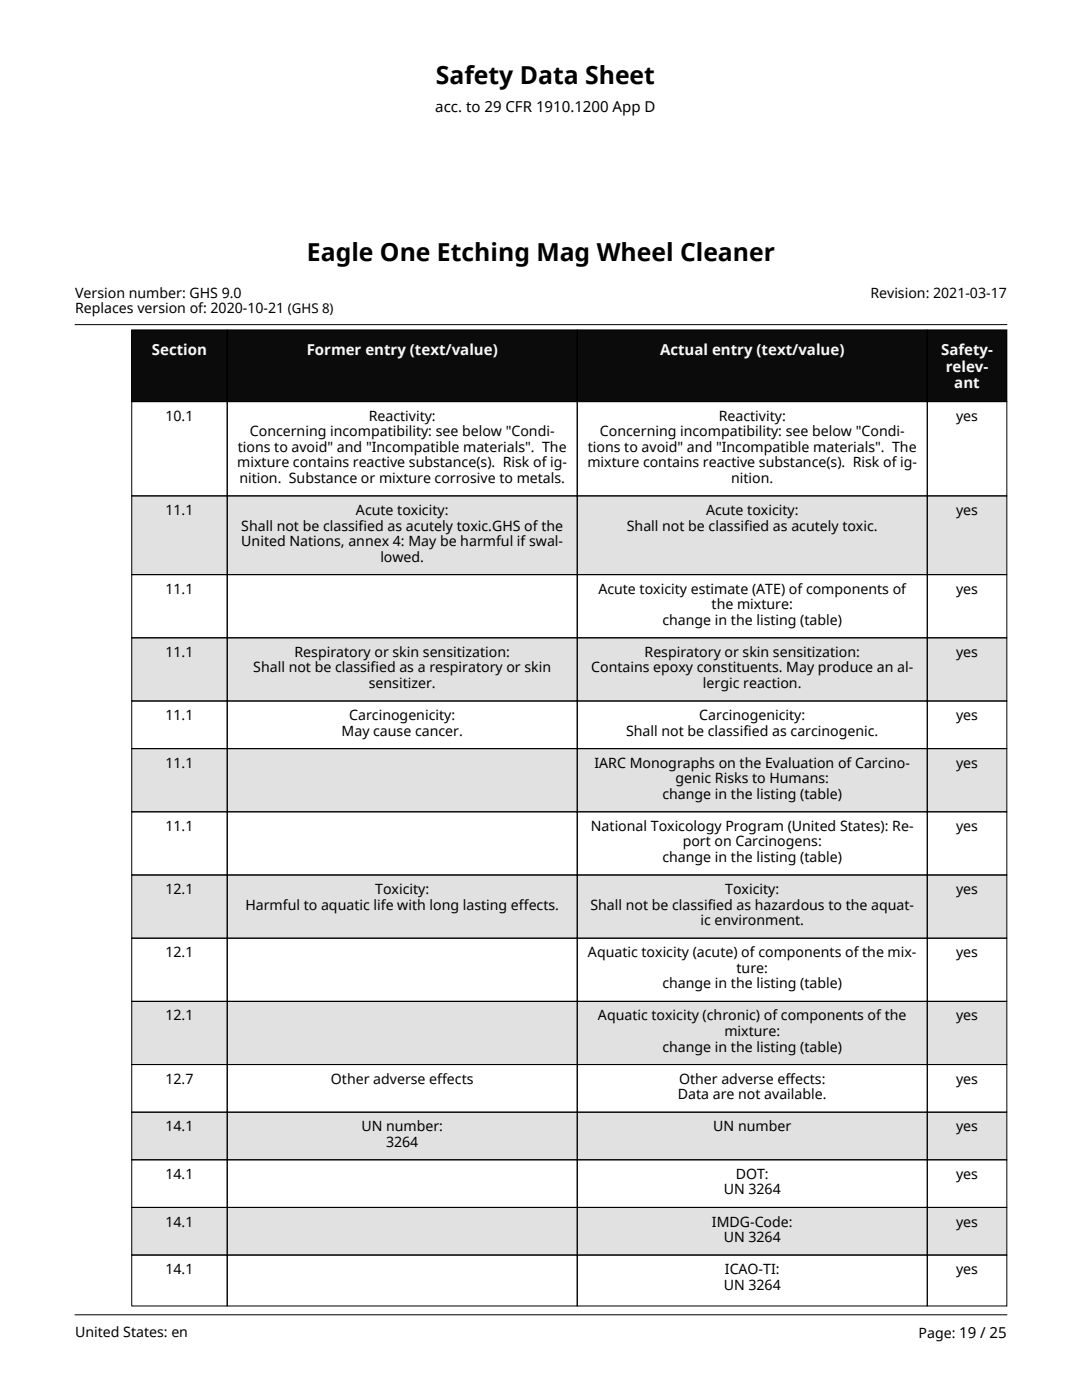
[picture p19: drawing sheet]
<svg xmlns="http://www.w3.org/2000/svg" width="216mm" height="279mm" viewBox="0 0 216 279" stroke-linecap="round" stroke-linejoin="round" font-family="sans-serif">
<defs><g id="words">
<g font-size="4.9">
<text x="87" y="16.8">Safety Data Sheet</text>
<text x="61.3" y="52.1">Eagle One Etching Mag Wheel Cleaner</text>
</g>
<text font-size="3" x="86.9" y="22.3">acc. to 29 CFR 1910.1200 App D</text>
<g font-size="3" fill="#f7f8fc">
<text x="30.3" y="70.9">Section</text>
<text x="61.2" y="70.9">Former entry (text/value)</text>
<text x="131.7" y="70.9">Actual entry (text/value)</text>
<text x="187.8" y="70.9">Safety-</text>
<text x="188.7" y="74.2">relev-</text>
<text x="190.4" y="77.5">ant</text>
</g>
<g font-size="2.8">
<text x="15" y="59.4">Version number: GHS 9.0</text>
<text x="173.7" y="59.4">Revision: 2021-03-17</text>
<text x="15" y="62.5">Replaces version of: 2020-10-21 (GHS 8)</text>
<text x="33" y="84">10.1</text>
<text x="73.6" y="84">Reactivity:</text>
<text x="143.4" y="84">Reactivity:</text>
<text x="190.8" y="84">yes</text>
<text x="49.9" y="87.1">Concerning incompatibility: see below &quot;Condi-</text>
<text x="119.7" y="87.1">Concerning incompatibility: see below &quot;Condi-</text>
<text x="47.4" y="93.3">mixture contains reactive substance(s). Risk of ig-</text>
<text x="47.5" y="90.2">tions to avoid&quot; and &quot;Incompatible materials&quot;. The</text>
<text x="117.2" y="93.3">mixture contains reactive substance(s). Risk of ig-</text>
<text x="117.3" y="90.2">tions to avoid&quot; and &quot;Incompatible materials&quot;. The</text>
<text x="47.8" y="96.4">nition. Substance or mixture corrosive to metals.</text>
<text x="145.9" y="96.4">nition.</text>
<text x="33" y="102.8">11.1</text>
<text x="48.2" y="105.9">Shall not be classified as acutely toxic.GHS of the</text>
<text x="71" y="102.8">Acute toxicity:</text>
<text x="125.1" y="105.9">Shall not be classified as acutely toxic.</text>
<text x="140.9" y="102.8">Acute toxicity:</text>
<text x="190.8" y="102.8">yes</text>
<text x="48.2" y="109">United Nations, annex 4: May be harmful if swal-</text>
<text x="75.9" y="112.1">lowed.</text>
<text x="33" y="118.5">11.1</text>
<text x="119.4" y="118.5">Acute toxicity estimate (ATE) of components of</text>
<text x="190.8" y="118.5">yes</text>
<text x="132.2" y="124.7">change in the listing (table)</text>
<text x="142" y="121.6">the mixture:</text>
<text x="33" y="131.1">11.1</text>
<text x="58.8" y="131.1">Respiratory or skin sensitization:</text>
<text x="128.6" y="131.1">Respiratory or skin sensitization:</text>
<text x="190.8" y="131.1">yes</text>
<text x="50.5" y="134.2">Shall not be classified as a respiratory or skin</text>
<text x="73.6" y="137.3">sensitizer.</text>
<text x="118" y="134.2">Contains epoxy constituents. May produce an</text>
<text x="140.3" y="137.3">lergic reaction.</text>
<text x="179" y="134.2">al-</text>
<text x="33" y="143.7">11.1</text>
<text x="69.7" y="143.7">Carcinogenicity:</text>
<text x="139.5" y="143.7">Carcinogenicity:</text>
<text x="190.8" y="143.7">yes</text>
<text x="68.2" y="146.8">May cause cancer.</text>
<text x="124.9" y="146.8">Shall not be classified as carcinogenic.</text>
<text x="33" y="153.2">11.1</text>
<text x="118.6" y="153.2">IARC Monographs on the Evaluation of</text>
<text x="170.6" y="153.2">Carcino-</text>
<text x="190.8" y="153.2">yes</text>
<text x="132.2" y="159.4">change in the listing (table)</text>
<text x="134.8" y="156.3">genic Risks to Humans:</text>
<text x="33" y="165.8">11.1</text>
<text x="117.9" y="165.8">National Toxicology Program (United States): Re-</text>
<text x="190.8" y="165.8">yes</text>
<text x="132.2" y="172">change in the listing (table)</text>
<text x="136.2" y="168.9">port on Carcinogens:</text>
<text x="33" y="178.4">12.1</text>
<text x="74.9" y="178.4">Toxicity:</text>
<text x="144.7" y="178.4">Toxicity:</text>
<text x="190.8" y="178.4">yes</text>
<text x="49" y="181.5">Harmful to aquatic life with long lasting effects.</text>
<text x="117.8" y="181.5">Shall not be classified as hazardous to the</text>
<text x="139.8" y="184.6">ic environment.</text>
<text x="173.8" y="181.5">aquat-</text>
<text x="33" y="191">12.1</text>
<text x="117.3" y="191">Aquatic toxicity (acute) of components of the mix-</text>
<text x="190.8" y="191">yes</text>
<text x="132.2" y="197.3">change in the listing (table)</text>
<text x="147" y="194.1">ture:</text>
<text x="33" y="203.7">12.1</text>
<text x="119.3" y="203.7">Aquatic toxicity (chronic) of components of the</text>
<text x="190.8" y="203.7">yes</text>
<text x="132.2" y="209.9">change in the listing (table)</text>
<text x="144.5" y="206.8">mixture:</text>
<text x="33" y="216.3">12.7</text>
<text x="66" y="216.3">Other adverse effects</text>
<text x="135.3" y="219.4">Data are not available.</text>
<text x="135.5" y="216.3">Other adverse effects:</text>
<text x="190.8" y="216.3">yes</text>
<text x="33" y="225.8">14.1</text>
<text x="72.1" y="225.8">UN number:</text>
<text x="142.3" y="225.8">UN number</text>
<text x="190.8" y="225.8">yes</text>
<text x="77" y="228.9">3264</text>
<text x="33" y="235.3">14.1</text>
<text x="144.4" y="238.4">UN 3264</text>
<text x="146.8" y="235.3">DOT:</text>
<text x="190.8" y="235.3">yes</text>
<text x="33" y="244.8">14.1</text>
<text x="142.1" y="244.8">IMDG-Code:</text>
<text x="190.8" y="244.8">yes</text>
<text x="144.4" y="247.9">UN 3264</text>
<text x="33" y="254.3">14.1</text>
<text x="144.4" y="257.4">UN 3264</text>
<text x="144.6" y="254.3">ICAO-TI:</text>
<text x="190.8" y="254.3">yes</text>
<text x="15" y="266.9">United States: en</text>
<text x="183.3" y="267.1">Page: 19 / 25</text>
</g>
</g></defs>
<g fill="#040e12">
<path d="M26.3 65.8h19v14.3h-19z"/>
<path d="M45.3 65.8h69.9v14.3h-69.9z"/>
<path d="M115.2 65.8h69.8v14.3h-69.8z"/>
<path d="M185 65.8h15.9v14.3h-15.9z"/>
</g>
<g fill="#e1e1e1">
<path d="M26.3 99h19v15.7h-19z"/>
<path d="M45.3 99h69.9v15.7h-69.9z"/>
<path d="M115.2 99h69.8v15.7h-69.8z"/>
<path d="M185 99h15.9v15.7h-15.9z"/>
<path d="M26.3 127.3h19v12.6h-19z"/>
<path d="M45.3 127.3h69.9v12.6h-69.9z"/>
<path d="M115.2 127.3h69.8v12.6h-69.8z"/>
<path d="M185 127.3h15.9v12.6h-15.9z"/>
<path d="M26.3 149.4h19v12.6h-19z"/>
<path d="M45.3 149.4h69.9v12.6h-69.9z"/>
<path d="M115.2 149.4h69.8v12.6h-69.8z"/>
<path d="M185 149.4h15.9v12.6h-15.9z"/>
<path d="M26.3 174.6h19v12.6h-19z"/>
<path d="M45.3 174.6h69.9v12.6h-69.9z"/>
<path d="M115.2 174.6h69.8v12.6h-69.8z"/>
<path d="M185 174.6h15.9v12.6h-15.9z"/>
<path d="M26.3 199.8h19v12.7h-19z"/>
<path d="M45.3 199.8h69.9v12.7h-69.9z"/>
<path d="M115.2 199.8h69.8v12.7h-69.8z"/>
<path d="M185 199.8h15.9v12.7h-15.9z"/>
<path d="M26.3 222h19v9.5h-19z"/>
<path d="M45.3 222h69.9v9.5h-69.9z"/>
<path d="M115.2 222h69.8v9.5h-69.8z"/>
<path d="M185 222h15.9v9.5h-15.9z"/>
<path d="M26.3 241h19v9.5h-19z"/>
<path d="M45.3 241h69.9v9.5h-69.9z"/>
<path d="M115.2 241h69.8v9.5h-69.8z"/>
<path d="M185 241h15.9v9.5h-15.9z"/>
</g>
<g fill="none" stroke="#000" stroke-width=".2">
<path d="M26.3 65.8h19v14.3h-19zM45.3 65.8h69.9v14.3h-69.9zM115.2 65.8h69.8v14.3h-69.8zM185 65.8h15.9v14.3h-15.9zM26.3 80.1h19v18.9h-19zM26.3 99h19v15.7h-19zM45.3 80.1h69.9v18.9h-69.9zM45.3 99h69.9v15.7h-69.9zM115.2 80.1h69.8v18.9h-69.8zM115.2 99h69.8v15.7h-69.8zM185 80.1h15.9v18.9h-15.9zM185 99h15.9v15.7h-15.9z"/>
<path d="M26.3 114.7h19v12.6h-19zM45.3 114.7h69.9v12.6h-69.9zM115.2 114.7h69.8v12.6h-69.8zM185 114.7h15.9v12.6h-15.9zM26.3 127.3h19v12.6h-19zM26.3 139.9h19v9.5h-19zM45.3 127.3h69.9v12.6h-69.9zM45.3 139.9h69.9v9.5h-69.9zM115.2 127.3h69.8v12.6h-69.8zM115.2 139.9h69.8v9.5h-69.8zM185 127.3h15.9v12.6h-15.9zM185 139.9h15.9v9.5h-15.9z"/>
<path d="M26.3 149.4h19v12.6h-19zM45.3 149.4h69.9v12.6h-69.9zM115.2 149.4h69.8v12.6h-69.8zM185 149.4h15.9v12.6h-15.9zM26.3 162h19v12.6h-19zM26.3 174.6h19v12.6h-19zM45.3 162h69.9v12.6h-69.9zM45.3 174.6h69.9v12.6h-69.9zM115.2 162h69.8v12.6h-69.8zM115.2 174.6h69.8v12.6h-69.8zM185 162h15.9v12.6h-15.9zM185 174.6h15.9v12.6h-15.9z"/>
<path d="M26.3 187.2h19v12.6h-19zM26.3 199.8h19v12.7h-19zM45.3 187.2h69.9v12.6h-69.9zM45.3 199.8h69.9v12.7h-69.9zM115.2 187.2h69.8v12.6h-69.8zM115.2 199.8h69.8v12.7h-69.8zM185 187.2h15.9v12.6h-15.9zM185 199.8h15.9v12.7h-15.9zM26.3 212.5h19v9.5h-19zM45.3 212.5h69.9v9.5h-69.9zM115.2 212.5h69.8v9.5h-69.8zM185 212.5h15.9v9.5h-15.9z"/>
<path d="M26.3 222h19v9.5h-19zM26.3 231.5h19v9.5h-19zM45.3 222h69.9v9.5h-69.9zM45.3 231.5h69.9v9.5h-69.9zM115.2 222h69.8v9.5h-69.8zM115.2 231.5h69.8v9.5h-69.8zM185 222h15.9v9.5h-15.9zM185 231.5h15.9v9.5h-15.9zM26.3 241h19v9.5h-19zM26.3 250.5h19v10.1h-19zM45.3 241h69.9v9.5h-69.9zM45.3 250.5h69.9v10.1h-69.9z"/>
<path d="M115.2 241h69.8v9.5h-69.8zM115.2 250.5h69.8v10.1h-69.8zM185 241h15.9v9.5h-15.9zM185 250.5h15.9v10.1h-15.9z"/>
</g>
<g fill="#040e12">
<path d="M30.3 67.7h11v4.1h-11z"/>
<path d="M61.2 67.7h38.1v4.1h-38.1z"/>
<path d="M131.7 67.7h36.8v4.1h-36.8z"/>
<path d="M187.8 67.7h10.3v4.1h-10.3z"/>
<path d="M188.7 71h8.5v4.1h-8.5z"/>
<path d="M190.4 74.3h5.1v4.1h-5.1z"/>
</g>
<g fill="#e1e1e1">
<path d="M33 99.8h5.6v3.8h-5.6z"/>
<path d="M71 99.8h18.5v3.8h-18.5z"/>
<path d="M48.2 102.9h64.2v3.8h-64.2z"/>
<path d="M48.2 106h57.4v3.8h-57.4z"/>
<path d="M105.6 106h6.8v3.8h-6.8z"/>
<path d="M75.9 109.1h8.7v3.8h-8.7z"/>
<path d="M140.9 99.8h18.4v3.8h-18.4z"/>
<path d="M125.1 102.9h50v3.8h-50z"/>
<path d="M190.8 99.8h4.4v3.8h-4.4z"/>
<path d="M33 128.1h5.6v3.8h-5.6z"/>
<path d="M58.8 128.1h42.9v3.8h-42.9z"/>
<path d="M50.5 131.2h59.5v3.8h-59.5z"/>
<path d="M73.6 134.3h13.3v3.8h-13.3z"/>
<path d="M128.6 128.1h43v3.8h-43z"/>
<path d="M118 131.2h61v3.8h-61z"/>
<path d="M179 131.2h3.2v3.8h-3.2z"/>
<path d="M140.3 134.3h19.6v3.8h-19.6z"/>
<path d="M190.8 128.1h4.4v3.8h-4.4z"/>
<path d="M33 150.2h5.6v3.8h-5.6z"/>
<path d="M118.6 150.2h52v3.8h-52z"/>
<path d="M170.6 150.2h11v3.8h-11z"/>
<path d="M134.8 153.3h30.6v3.8h-30.6z"/>
<path d="M132.2 156.4h35.8v3.8h-35.8z"/>
<path d="M190.8 150.2h4.4v3.8h-4.4z"/>
<path d="M33 175.4h5.6v3.9h-5.6z"/>
<path d="M74.9 175.4h10.7v3.9h-10.7z"/>
<path d="M49 178.5h62.6v3.9h-62.6z"/>
<path d="M144.7 175.4h10.8v3.9h-10.8z"/>
<path d="M117.8 178.5h56v3.9h-56z"/>
<path d="M173.8 178.5h8.6v3.9h-8.6z"/>
<path d="M139.8 181.6h20.6v3.9h-20.6z"/>
<path d="M190.8 175.4h4.4v3.9h-4.4z"/>
<path d="M33 200.6h5.6v3.9h-5.6z"/>
<path d="M119.3 200.6h61.6v3.9h-61.6z"/>
<path d="M144.5 203.7h11.2v3.9h-11.2z"/>
<path d="M132.2 206.8h35.8v3.9h-35.8z"/>
<path d="M190.8 200.6h4.4v3.9h-4.4z"/>
<path d="M33 222.8h5.6v3.8h-5.6z"/>
<path d="M72.1 222.8h16.3v3.8h-16.3z"/>
<path d="M77 225.9h6.5v3.8h-6.5z"/>
<path d="M142.3 222.8h15.6v3.8h-15.6z"/>
<path d="M190.8 222.8h4.4v3.8h-4.4z"/>
<path d="M33 241.8h5.6v3.8h-5.6z"/>
<path d="M142.1 241.8h16.1v3.8h-16.1z"/>
<path d="M144.4 244.9h11.4v3.8h-11.4z"/>
<path d="M190.8 241.8h4.4v3.8h-4.4z"/>
</g>
<path d="M15 64.8h185.9M15 262.4h185.9" fill="none" stroke="#000" stroke-width=".2"/>
<use href="#words"/>
</svg>
